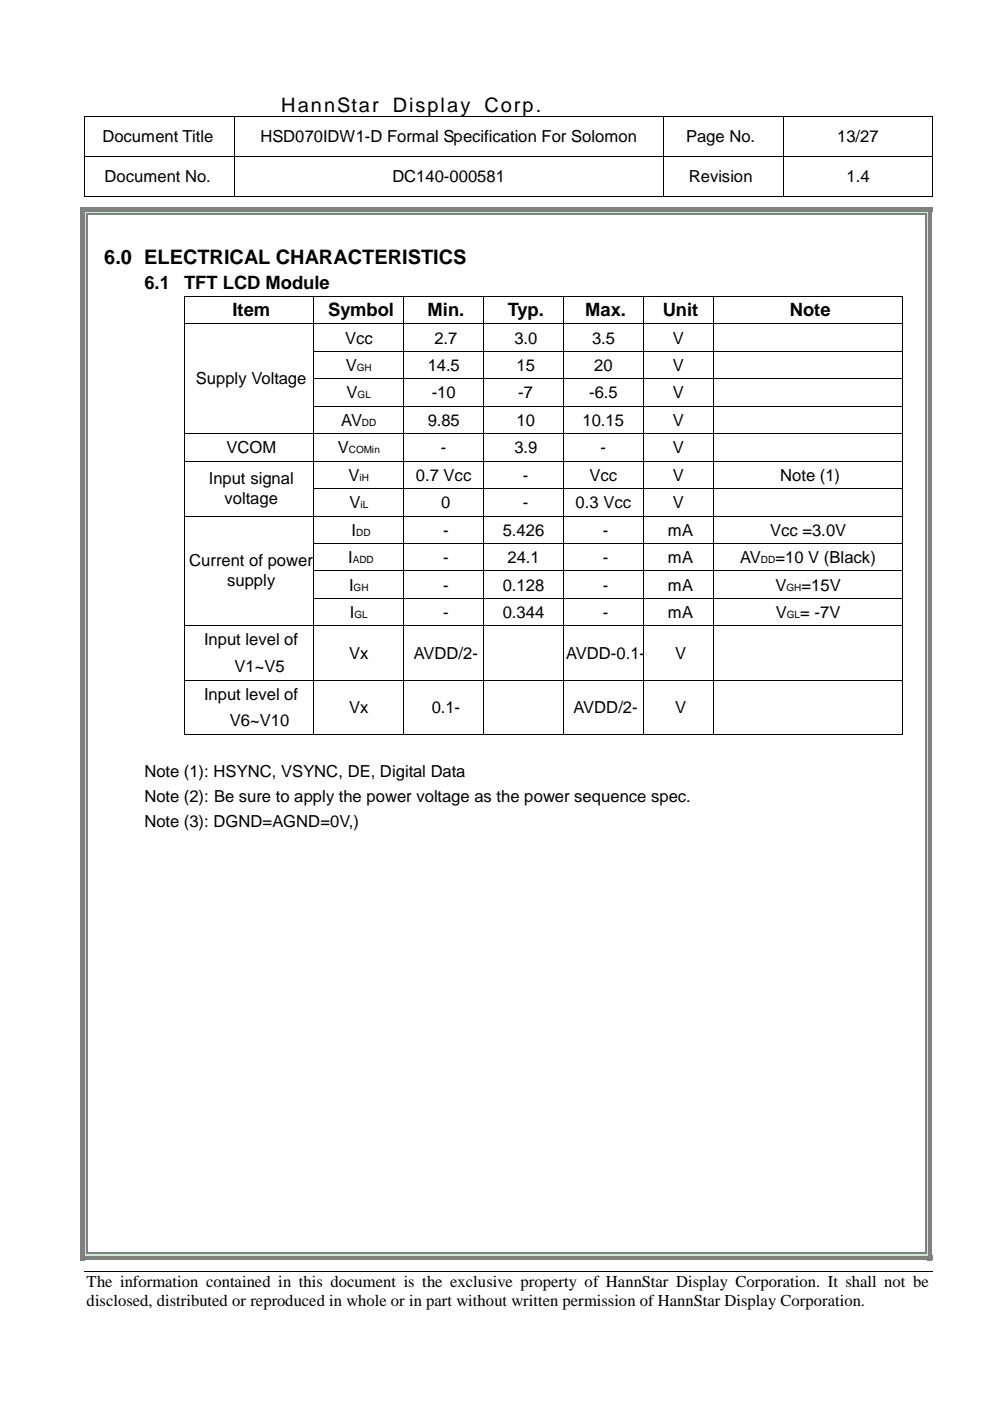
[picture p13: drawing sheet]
<svg xmlns="http://www.w3.org/2000/svg" width="210mm" height="297mm" viewBox="0 0 210 297" stroke-linecap="round" stroke-linejoin="round" font-family="sans-serif">
<defs><g id="words">
<g font-size="4.2">
<text x="59.6" y="23.8">HannStar Display Corp.</text>
<text x="22.1" y="55.9">6.0 ELECTRICAL CHARACTERISTICS</text>
</g>
<g font-size="3.9">
<text x="30.6" y="61.2">6.1</text>
<text x="39.1" y="61.2">TFT LCD Module</text>
<text x="49.3" y="67">Item</text>
<text x="69.6" y="67">Symbol</text>
<text x="90.6" y="67">Min.</text>
<text x="107.7" y="67">Typ.</text>
<text x="124.1" y="67">Max.</text>
<text x="140.5" y="67">Unit</text>
<text x="167.5" y="67">Note</text>
</g>
<g font-size="3.5">
<text x="21.7" y="30.2">Document Title</text>
<text x="55.2" y="30.2">HSD070IDW1-D Formal Specification For Solomon</text>
<text x="145.5" y="30.2">Page No.</text>
<text x="177.5" y="30.2">13/27</text>
<text x="22.2" y="38.7">Document No.</text>
<text x="83.2" y="38.7">DC140-000581</text>
<text x="146.1" y="38.7">Revision</text>
<text x="179.5" y="38.7">1.4</text>
<text x="73.2" y="72.8">Vcc</text>
<text x="92.1" y="72.8">2.7</text>
<text x="109.1" y="72.8">3.0</text>
<text x="125.5" y="72.8">3.5</text>
<text x="142.7" y="72.8">V</text>
<text x="41.5" y="81.5">Supply Voltage</text>
<text x="73.3" y="78.6">V</text>
<text x="90.7" y="78.6">14.5</text>
<text x="109.5" y="78.6">15</text>
<text x="126" y="78.6">20</text>
<text x="142.7" y="78.6">V</text>
<text x="73.5" y="84.5">V</text>
<text x="91.5" y="84.5">-10</text>
<text x="109.9" y="84.5">-7</text>
<text x="124.9" y="84.5">-6.5</text>
<text x="142.7" y="84.5">V</text>
<text x="72.3" y="90.3">AV</text>
<text x="90.7" y="90.3">9.85</text>
<text x="109.5" y="90.3">10</text>
<text x="123.5" y="90.3">10.15</text>
<text x="142.7" y="90.3">V</text>
<text x="48" y="96.1">VCOM</text>
<text x="71.6" y="96.1">V</text>
<text x="73.9" y="101.9">V</text>
<text x="88.2" y="101.9">0.7 Vcc</text>
<text x="93.5" y="96.1">-</text>
<text x="109.1" y="96.1">3.9</text>
<text x="110.9" y="101.9">-</text>
<text x="125" y="101.9">Vcc</text>
<text x="127.3" y="96.1">-</text>
<text x="142.7" y="101.9">V</text>
<text x="142.7" y="96.1">V</text>
<text x="165.4" y="101.9">Note (1)</text>
<text x="44.3" y="102.6">Input signal</text>
<text x="47.6" y="106.9">voltage</text>
<text x="74.1" y="107.8">V</text>
<text x="93.6" y="107.8">0</text>
<text x="110.9" y="107.8">-</text>
<text x="122" y="107.8">0.3 Vcc</text>
<text x="142.7" y="107.8">V</text>
<text x="74.5" y="113.6">I</text>
<text x="93.9" y="113.6">-</text>
<text x="106.6" y="113.6">5.426</text>
<text x="127.8" y="113.6">-</text>
<text x="141.6" y="113.6">mA</text>
<text x="163.3" y="113.6">Vcc =3.0V</text>
<text x="73.8" y="119.4">I</text>
<text x="93.9" y="119.4">-</text>
<text x="107.6" y="119.4">24.1</text>
<text x="127.8" y="119.4">-</text>
<text x="141.6" y="119.4">mA</text>
<text x="156.9" y="119.4">AV</text>
<text x="164.4" y="119.4">=10 V (Black)</text>
<text x="40.1" y="120.1">Current of power</text>
<text x="48.2" y="124.3">supply</text>
<text x="74" y="125.2">I</text>
<text x="93.9" y="125.2">-</text>
<text x="106.6" y="125.2">0.128</text>
<text x="127.8" y="125.2">-</text>
<text x="141.6" y="125.2">mA</text>
<text x="164.4" y="125.2">V</text>
<text x="169.9" y="125.2">=15V</text>
<text x="74.2" y="131">I</text>
<text x="93.9" y="131">-</text>
<text x="106.6" y="131">0.344</text>
<text x="127.8" y="131">-</text>
<text x="141.6" y="131">mA</text>
<text x="164.5" y="131">V</text>
<text x="169.7" y="131">= -7V</text>
<text x="43.3" y="136.8">Input level of</text>
<text x="49.7" y="142.5">V1~V5</text>
<text x="74" y="139.7">Vx</text>
<text x="87.7" y="139.7">AVDD/2-</text>
<text x="120" y="139.7">AVDD-0.1-</text>
<text x="143.1" y="139.7">V</text>
<text x="43.3" y="148.3">Input level of</text>
<text x="48.7" y="154">V6~V10</text>
<text x="74" y="151.2">Vx</text>
<text x="91.5" y="151.2">0.1-</text>
<text x="121.6" y="151.2">AVDD/2-</text>
<text x="143.1" y="151.2">V</text>
<text x="30.6" y="164.7">Note (1): HSYNC, VSYNC, DE, Digital Data</text>
<text x="30.6" y="170">Note (2): Be sure to apply the power voltage as the power sequence spec.</text>
<text x="30.6" y="175.3">Note (3): DGND=AGND=0V,)</text>
<text x="18.4" y="272.9">The information contained in this document is the exclusive property of HannStar Display Corporation. It shall not be</text>
<text x="18.4" y="277">disclosed, distributed or reproduced in whole or in part without written permission of HannStar Display Corporation.</text>
</g>
<g font-size="2.1">
<text x="75.6" y="78.6">GH</text>
<text x="75.8" y="84.5">GL</text>
<text x="76.8" y="90.3">DD</text>
<text x="74" y="96.1">COMin</text>
<text x="76.2" y="101.9">iH</text>
<text x="76.4" y="107.8">iL</text>
<text x="75.5" y="113.6">DD</text>
<text x="74.8" y="119.4">ADD</text>
<text x="161.3" y="119.4">DD</text>
<text x="75" y="125.2">GH</text>
<text x="166.8" y="125.2">GH</text>
<text x="75.1" y="131">GL</text>
<text x="166.8" y="131">GL</text>
</g>
</g></defs>
<g fill="#000">
<path d="M17.8 24.7h.1v.1h-.1zM17.8 33.1h.1v.2h-.1zM49.5 24.7h.2v.1h-.2zM49.5 33.1h.2v.2h-.2zM59.1 24.7h.1v.1h-.1zM140.5 24.7h.2v.1h-.2zM140.5 33.1h.2v.2h-.2zM165.9 24.7h.2v.1h-.2zM165.9 33.1h.2v.2h-.2zM197.7 24.7h.2v.1h-.2zM197.7 33.1h.2v.2h-.2zM17.8 41.6h.1v.2h-.1z"/>
<path d="M49.5 41.6h.2v.2h-.2zM140.5 41.6h.2v.2h-.2zM165.9 41.6h.2v.2h-.2zM197.7 41.6h.2v.2h-.2zM197.7 269.6l.1 .1z"/>
</g>
<g fill="none" stroke="#000" stroke-width=".21">
<path d="M17.9 24.8v8.3M17.9 33.3v8.3M17.9 24.8h31.6M17.9 33.2h31.6M49.6 24.8v8.3M49.6 33.3v8.3M49.7 24.8h9.4M49.7 33.2h90.8M59.2 24.8h81.3M140.6 24.8v8.3M140.6 33.3v8.3M140.7 24.8h25.2"/>
<path d="M140.7 33.2h25.2M166 24.8v8.3M166 33.3v8.3M166.1 24.8h31.6M166.1 33.2h31.6M197.8 24.8v8.3M197.8 33.3v8.3M17.9 41.7h31.6M49.7 41.7h90.8M140.7 41.7h25.2M166.1 41.7h31.6M17.7 269.6h180"/>
</g>
<g fill="#fff">
<path d="M17.7 277.9h180z"/>
<path d="M197.7 269.7l.1 8.2z"/>
<path d="M197.7 277.9h.1z"/>
</g>
<g fill="#000">
<path d="M38.9 62.8h.2v.1h-.2zM38.9 68.6h.2v.2h-.2zM38.9 74.4h.2v.2h-.2zM66.5 62.8h.1v.1h-.1zM66.5 68.6h.1v.2h-.1zM66.5 74.4h.1v.2h-.1zM85.5 62.8h.2v.1h-.2zM85.5 68.6h.2v.2h-.2zM85.5 74.4h.2v.2h-.2zM102.4 62.8h.2v.1h-.2zM102.4 68.6h.2v.2h-.2zM102.4 74.4h.2v.2h-.2z"/>
<path d="M119.4 62.8h.1v.1h-.1zM119.4 68.6h.1v.2h-.1zM119.4 74.4h.1v.2h-.1zM136.3 62.8h.2v.1h-.2zM136.3 68.6h.2v.2h-.2zM136.3 74.4h.2v.2h-.2zM151.1 62.8h.2v.1h-.2zM151.1 68.6h.2v.2h-.2zM151.1 74.4h.2v.2h-.2zM191.3 62.8h.2v.1h-.2zM191.3 68.6h.2v.2h-.2zM191.3 74.4h.2v.2h-.2z"/>
<path d="M38.9 80.3h.2v.1h-.2zM38.9 86h.2v.2h-.2zM38.9 91.9h.2v.2h-.2zM38.9 97.7h.2v.2h-.2zM66.5 80.3h.1v.1h-.1zM66.5 86h.1v.2h-.1zM66.5 91.9h.1v.2h-.1zM66.5 97.7h.1v.2h-.1zM85.5 80.3h.2v.1h-.2zM85.5 86h.2v.2h-.2zM85.5 91.9h.2v.2h-.2zM85.5 97.7h.2v.2h-.2z"/>
<path d="M102.4 80.3h.2v.1h-.2zM102.4 86h.2v.2h-.2zM102.4 91.9h.2v.2h-.2zM102.4 97.7h.2v.2h-.2zM119.4 80.3h.1v.1h-.1zM119.4 86h.1v.2h-.1zM119.4 91.9h.1v.2h-.1zM119.4 97.7h.1v.2h-.1zM136.3 80.3h.2v.1h-.2zM136.3 86h.2v.2h-.2zM136.3 91.9h.2v.2h-.2zM136.3 97.7h.2v.2h-.2z"/>
<path d="M151.1 80.3h.2v.1h-.2zM151.1 86h.2v.2h-.2zM151.1 91.9h.2v.2h-.2zM151.1 97.7h.2v.2h-.2zM191.3 80.3h.2v.1h-.2zM191.3 86h.2v.2h-.2zM191.3 91.9h.2v.2h-.2zM191.3 97.7h.2v.2h-.2zM38.9 103.5h.2v.2h-.2zM38.9 109.3h.2v.2h-.2zM38.9 115.2h.2v.1h-.2zM66.5 103.5h.1v.2h-.1z"/>
<path d="M66.5 109.3h.1v.2h-.1zM66.5 115.2h.1v.1h-.1zM85.5 103.5h.2v.2h-.2zM85.5 109.3h.2v.2h-.2zM85.5 115.2h.2v.1h-.2zM102.4 103.5h.2v.2h-.2zM102.4 109.3h.2v.2h-.2zM102.4 115.2h.2v.1h-.2zM119.4 103.5h.1v.2h-.1zM119.4 109.3h.1v.2h-.1zM119.4 115.2h.1v.1h-.1zM136.3 103.5h.2v.2h-.2z"/>
<path d="M136.3 109.3h.2v.2h-.2zM136.3 115.2h.2v.1h-.2zM151.1 103.5h.2v.2h-.2zM151.1 109.3h.2v.2h-.2zM151.1 115.2h.2v.1h-.2zM191.3 103.5h.2v.2h-.2zM191.3 109.3h.2v.2h-.2zM191.3 115.2h.2v.1h-.2zM38.9 121h.2v.1h-.2zM38.9 126.8h.2v.2h-.2zM38.9 132.6h.2v.2h-.2zM66.5 121h.1v.1h-.1z"/>
<path d="M66.5 126.8h.1v.2h-.1zM66.5 132.6h.1v.2h-.1zM85.5 121h.2v.1h-.2zM85.5 126.8h.2v.2h-.2zM85.5 132.6h.2v.2h-.2zM102.4 121h.2v.1h-.2zM102.4 126.8h.2v.2h-.2zM102.4 132.6h.2v.2h-.2zM119.4 121h.1v.1h-.1zM119.4 126.8h.1v.2h-.1zM119.4 132.6h.1v.2h-.1zM136.3 121h.2v.1h-.2z"/>
<path d="M136.3 126.8h.2v.2h-.2zM136.3 132.6h.2v.2h-.2zM151.1 121h.2v.1h-.2zM151.1 126.8h.2v.2h-.2zM151.1 132.6h.2v.2h-.2zM191.3 121h.2v.1h-.2zM191.3 126.8h.2v.2h-.2zM191.3 132.6h.2v.2h-.2zM38.9 144.1h.2v.2h-.2zM38.9 155.6h.2v.1h-.2zM66.5 144.1h.1v.2h-.1zM66.5 155.6h.1v.1h-.1z"/>
<path d="M85.5 144.1h.2v.2h-.2zM85.5 155.6h.2v.1h-.2zM102.4 144.1h.2v.2h-.2zM102.4 155.6h.2v.1h-.2zM119.4 144.1h.1v.2h-.1zM119.4 155.6h.1v.1h-.1zM136.3 144.1h.2v.2h-.2zM136.3 155.6h.2v.1h-.2zM151.1 144.1h.2v.2h-.2zM151.1 155.6h.2v.1h-.2zM191.3 144.1h.2v.2h-.2zM191.3 155.6h.2v.1h-.2z"/>
</g>
<g fill="none" stroke="#000" stroke-width=".21">
<path d="M39 62.9v5.7M39 68.8v5.6M39 74.6v5.6M39.1 62.9h27.4M39.1 68.7h27.4M66.5 62.9v5.7M66.5 68.8v5.6M66.5 74.6v5.6M66.6 62.9h18.9M66.6 68.7h18.9M66.6 74.5h18.9M85.6 62.9v5.7"/>
<path d="M85.6 68.8v5.6M85.6 74.6v5.6M85.7 62.9h16.7M85.7 68.7h16.7M85.7 74.5h16.7M102.5 62.9v5.7M102.5 68.8v5.6M102.5 74.6v5.6M102.6 62.9h16.8M102.6 68.7h16.8M102.6 74.5h16.8M119.5 62.9v5.7"/>
<path d="M119.5 68.8v5.6M119.5 74.6v5.6M119.5 62.9h16.8M119.5 68.7h16.8M119.5 74.5h16.8M136.4 62.9v5.7M136.4 68.8v5.6M136.4 74.6v5.6M136.5 62.9h14.6M136.5 68.7h14.6M136.5 74.5h14.6M151.2 62.9v5.7"/>
<path d="M151.2 68.8v5.6M151.2 74.6v5.6M151.3 62.9h40M151.3 68.7h40M151.3 74.5h40M191.4 62.9v5.7M191.4 68.8v5.6M191.4 74.6v5.6M39 80.4v5.6M39 86.2v5.7M39 92.1v5.6M39 97.9v5.6"/>
<path d="M39.1 92h27.4M39.1 97.8h27.4M66.5 80.4v5.6M66.5 86.2v5.7M66.5 92.1v5.6M66.5 97.9v5.6M66.6 80.3h18.9M66.6 86.1h18.9M66.6 92h18.9M66.6 97.8h18.9M85.6 80.4v5.6M85.6 86.2v5.7"/>
<path d="M85.6 92.1v5.6M85.6 97.9v5.6M85.7 80.3h16.7M85.7 86.1h16.7M85.7 92h16.7M85.7 97.8h16.7M102.5 80.4v5.6M102.5 86.2v5.7M102.5 92.1v5.6M102.5 97.9v5.6M102.6 80.3h16.8M102.6 86.1h16.8"/>
<path d="M102.6 92h16.8M102.6 97.8h16.8M119.5 80.4v5.6M119.5 86.2v5.7M119.5 92.1v5.6M119.5 97.9v5.6M119.5 80.3h16.8M119.5 86.1h16.8M119.5 92h16.8M119.5 97.8h16.8M136.4 80.4v5.6M136.4 86.2v5.7"/>
<path d="M136.4 92.1v5.6M136.4 97.9v5.6M136.5 80.3h14.6M136.5 86.1h14.6M136.5 92h14.6M136.5 97.8h14.6M151.2 80.4v5.6M151.2 86.2v5.7M151.2 92.1v5.6M151.2 97.9v5.6M151.3 80.3h40M151.3 86.1h40"/>
<path d="M151.3 92h40M151.3 97.8h40M191.4 80.4v5.6M191.4 86.2v5.7M191.4 92.1v5.6M191.4 97.9v5.6M39 103.7v5.6M39 109.5v5.7M39 115.3v5.7M39.1 109.4h27.4M66.5 103.7v5.6M66.5 109.5v5.7"/>
<path d="M66.5 115.3v5.7M66.6 103.6h18.9M66.6 109.4h18.9M66.6 115.3h18.9M85.6 103.7v5.6M85.6 109.5v5.7M85.6 115.3v5.7M85.7 103.6h16.7M85.7 109.4h16.7M85.7 115.3h16.7M102.5 103.7v5.6M102.5 109.5v5.7"/>
<path d="M102.5 115.3v5.7M102.6 103.6h16.8M102.6 109.4h16.8M102.6 115.3h16.8M119.5 103.7v5.6M119.5 109.5v5.7M119.5 115.3v5.7M119.5 103.6h16.8M119.5 109.4h16.8M119.5 115.3h16.8M136.4 103.7v5.6M136.4 109.5v5.7"/>
<path d="M136.4 115.3v5.7M136.5 103.6h14.6M136.5 109.4h14.6M136.5 115.3h14.6M151.2 103.7v5.6M151.2 109.5v5.7M151.2 115.3v5.7M151.3 103.6h40M151.3 109.4h40M151.3 115.3h40M191.4 103.7v5.6M191.4 109.5v5.7"/>
<path d="M191.4 115.3v5.7M39 121.1v5.7M39 127v5.6M39 132.8v11.3M39.1 132.7h27.4M66.5 121.1v5.7M66.5 127v5.6M66.5 132.8v11.3M66.6 121.1h18.9M66.6 126.9h18.9M66.6 132.7h18.9M85.6 121.1v5.7"/>
<path d="M85.6 127v5.6M85.6 132.8v11.3M85.7 121.1h16.7M85.7 126.9h16.7M85.7 132.7h16.7M102.5 121.1v5.7M102.5 127v5.6M102.5 132.8v11.3M102.6 121.1h16.8M102.6 126.9h16.8M102.6 132.7h16.8M119.5 121.1v5.7"/>
<path d="M119.5 127v5.6M119.5 132.8v11.3M119.5 121.1h16.8M119.5 126.9h16.8M119.5 132.7h16.8M136.4 121.1v5.7M136.4 127v5.6M136.4 132.8v11.3M136.5 121.1h14.6M136.5 126.9h14.6M136.5 132.7h14.6M151.2 121.1v5.7"/>
<path d="M151.2 127v5.6M151.2 132.8v11.3M151.3 121.1h40M151.3 126.9h40M151.3 132.7h40M191.4 121.1v5.7M191.4 127v5.6M191.4 132.8v11.3M39 144.3v11.3M39.1 144.2h27.4M39.1 155.6h27.4M66.5 144.3v11.3"/>
<path d="M66.6 144.2h18.9M66.6 155.6h18.9M85.6 144.3v11.3M85.7 144.2h16.7M85.7 155.6h16.7M102.5 144.3v11.3M102.6 144.2h16.8M102.6 155.6h16.8M119.5 144.3v11.3M119.5 144.2h16.8M119.5 155.6h16.8M136.4 144.3v11.3"/>
<path d="M136.5 144.2h14.6M136.5 155.6h14.6M151.2 144.3v11.3M151.3 144.2h40M151.3 155.6h40M191.4 144.3v11.3"/>
</g>
<g fill="#808080">
<path d="M17 43.9h1.1v1.6h-1.1z"/>
<path d="M17 43.9h1.6v1.1h-1.6z"/>
</g>
<g fill="#c7edcc">
<path d="M18.1 45h.2v.5h-.2z"/>
<path d="M18.1 45h.5v.2h-.5z"/>
</g>
<g fill="#808080">
<path d="M18.3 45.2h.3v.3h-.3z"/>
<path d="M18.6 43.9h177.5v1.1h-177.5z"/>
</g>
<path d="M18.6 45.1h177.5" fill="none" stroke="#c7edcc" stroke-width=".25"/>
<path d="M18.6 45.4h177.5" fill="none" stroke="#808080" stroke-width=".25"/>
<g fill="#808080">
<path d="M196.6 43.9h1.1v1.6h-1.1z"/>
<path d="M196.1 43.9h1.6v1.1h-1.6z"/>
</g>
<g fill="#c7edcc">
<path d="M196.4 45h.2v.5h-.2z"/>
<path d="M196.1 45h.5v.2h-.5z"/>
</g>
<g fill="#808080">
<path d="M196.1 45.2h.3v.3h-.3z"/>
<path d="M17 45.5h1.1v220.1h-1.1z"/>
</g>
<path d="M18.2 45.5v220.1" fill="none" stroke="#c7edcc" stroke-width=".25"/>
<path d="M18.5 45.5v220.1" fill="none" stroke="#808080" stroke-width=".25"/>
<path d="M196.6 45.5h1.1v220.1h-1.1z" fill="#808080"/>
<path d="M196.5 45.5v220.1" fill="none" stroke="#c7edcc" stroke-width=".25"/>
<path d="M196.3 45.5v220.1" fill="none" stroke="#808080" stroke-width=".25"/>
<g fill="#808080">
<path d="M17 265.6h1.1v1.6h-1.1z"/>
<path d="M17 266.1h1.6v1.1h-1.6z"/>
</g>
<g fill="#c7edcc">
<path d="M18.1 265.6h.2v.5h-.2z"/>
<path d="M18.1 265.9h.5v.2h-.5z"/>
</g>
<g fill="#808080">
<path d="M18.3 265.6h.3v.3h-.3z"/>
<path d="M18.6 266.1h177.5v1.1h-177.5z"/>
</g>
<path d="M18.6 266h177.5" fill="none" stroke="#c7edcc" stroke-width=".25"/>
<path d="M18.6 265.8h177.5" fill="none" stroke="#808080" stroke-width=".25"/>
<g fill="#808080">
<path d="M196.6 265.6h1.1v1.6h-1.1z"/>
<path d="M196.1 266.1h1.6v1.1h-1.6z"/>
</g>
<g fill="#c7edcc">
<path d="M196.4 265.6h.2v.5h-.2z"/>
<path d="M196.1 265.9h.5v.2h-.5z"/>
</g>
<path d="M196.1 265.6h.3v.3h-.3z" fill="#808080"/>
<use href="#words"/>
</svg>
